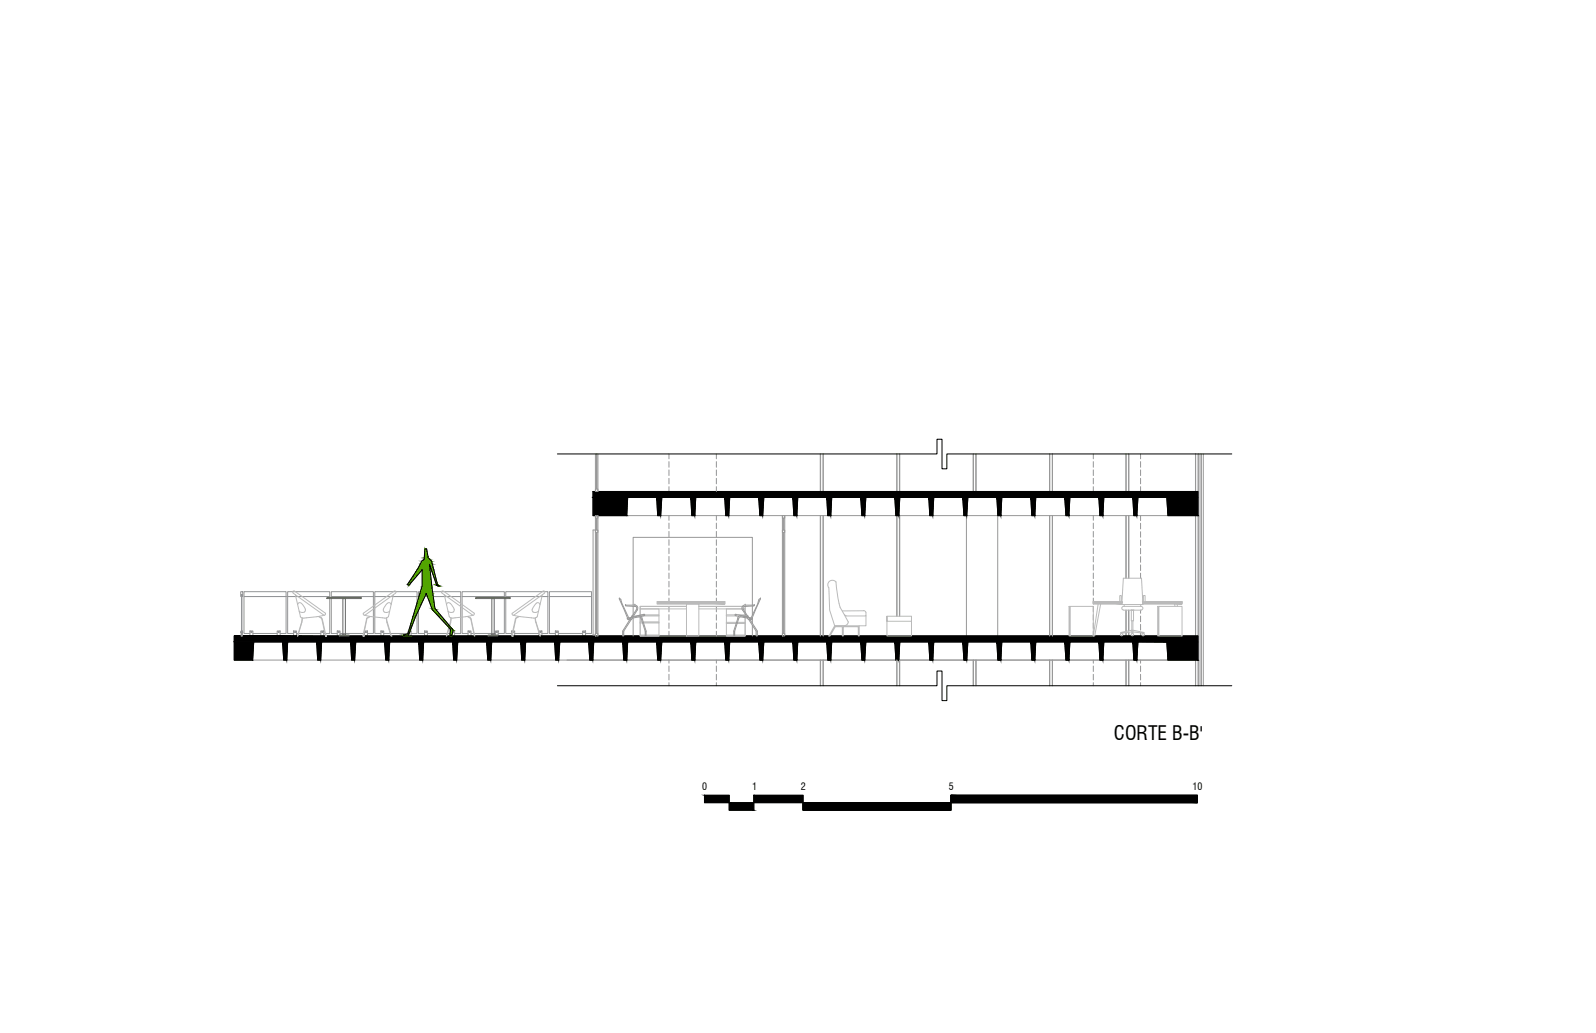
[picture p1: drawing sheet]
<svg xmlns="http://www.w3.org/2000/svg" width="432mm" height="279mm" viewBox="0 0 432 279" stroke-linecap="round" stroke-linejoin="round" font-family="sans-serif">
<defs><g id="words">
<text font-size="5.3" x="301.4" y="200">CORTE B-B'</text>
<g font-size="2.7">
<text x="190" y="213.7">0</text>
<text x="203.5" y="213.8">1</text>
<text x="216.6" y="213.8">2</text>
<text x="256.7" y="213.7">5</text>
<text x="322.6" y="213.7">10</text>
</g>
</g></defs>
<!-- layer: A_VISTA FONDO -->
<g fill="none" stroke="#939598" stroke-width=".27">
<path d="M65.1 160h.6v1.3h-.2v-.5l-.2 .5h-.2zM65.2 170.9v.2zM65.2 171h.5l-.5 .1M65.2 170.9h.1M65.3 171.3l.2-.3v1M65.3 161.3v9.7M65.3 171v1M65.3 170.7l-.1 1.3h.3v-1.3M65.5 161.3v9.7M65.5 170.9l.1 .2zM65.5 170.9h.1M66 160h11.4v1.3h-11.4z"/>
<path d="M67.6 171.3h-1.6v-10h11.4v10h-1.6M67.6 170.7h.8v1.3h-.8zM67.9 170.9l.2 .1-.1 .1zM68.4 171.3h6.6M75 170.7h.8v1.3h-.8zM75.3 170.9l.2 .1zM77.8 160h11.4v1.3h-11.4zM79.4 171.3h-1.6v-10h11.4v10h-1.6M79.4 170.7h.8v1.3h-.8zM79.7 170.9l.2 .1-.1 .1zM80.2 171.3h6.6M86.8 170.7h.8v1.3h-.8z"/>
<path d="M87.1 170.9h.2l-.1 .2zM89.6 160h11.4v1.3h-11.4zM91.2 171.3h-1.6v-10h11.4v10h-1.6M91.2 170.7h.8v1.3h-.8zM91.5 170.9l.3 .1zM92 171.3h6.6M98.6 170.7h.8v1.3h-.8zM98.9 170.9l.2 .1-.1 .1zM101.4 160h11.4v1.3h-11.4zM103.1 171.3h-1.7v-10h11.4v10h-1.6M103.1 170.7h.7v1.3h-.7zM103.3 170.9l.3 .1z"/>
<path d="M103.8 171.3h6.6M110.4 170.7h.8v1.3h-.8zM110.7 170.9l.2 .1-.1 .1zM113.2 160h11.4v1.3h-11.4zM114.9 171.3h-1.7v-10h11.4v10h-1.6M114.9 170.7h.7v1.3h-.7zM115.1 170.9l.3 .1zM115.6 171.3h6.6M122.2 170.7h.8v1.3h-.8zM122.5 170.9l.2 .1zM125 160h11.5v1.3h-11.5zM126.6 171.3h-1.6v-10h11.5v10h-1.7"/>
<path d="M126.6 170.7h.8v1.3h-.8zM126.9 170.9l.2 .1zM127.4 171.3h6.6M134 170.7h.8v1.3h-.8zM134.3 170.9l.2 .1zM136.8 160h11.4v1.3h-11.4zM138.4 171.3h-1.6v-10h11.4v10h-1.6M138.4 170.7h.8v1.3h-.8zM138.7 170.9l.3 .1zM139.2 171.3h6.6M145.8 170.7h.8v1.3h-.8zM146.1 170.9l.3 .1z"/>
<path d="M148.6 160h11.4v1.3h-11.4zM150.3 171.3h-1.7v-10h11.4v10h-1.6M150.3 170.7h.8v1.3h-.8zM150.6 170.9l.2 .1-.2 .1zM151.1 171.3h6.5M157.6 170.7h.8v1.3h-.8zM157.9 170.9h.2l-.1 .2z"/>
<circle cx="68" cy="171" r=".06"/>
<circle cx="75.4" cy="171" r=".06"/>
<circle cx="79.8" cy="171" r=".06"/>
<circle cx="87.2" cy="171" r=".06"/>
<circle cx="91.6" cy="171" r=".06"/>
<circle cx="99" cy="171" r=".06"/>
<circle cx="103.4" cy="171" r=".06"/>
<circle cx="110.8" cy="171" r=".06"/>
<circle cx="115.2" cy="171" r=".06"/>
<circle cx="122.6" cy="171" r=".06"/>
<circle cx="127" cy="171" r=".06"/>
<circle cx="134.4" cy="171" r=".06"/>
<circle cx="138.8" cy="171" r=".06"/>
<circle cx="146.2" cy="171" r=".06"/>
<circle cx="150.6" cy="171" r=".06"/>
<circle cx="158" cy="171" r=".06"/>
</g>
<!-- layer: A_CANCELERIA -->
<g fill="none" stroke="#989898" stroke-width=".27">
<path d="M161.1 139.5h.7v.6h-.7zM161.1 132.3h.7v.6h-.7zM161.1 122.8v10.1M161.1 139.5v32.5M161.4 122.8v9.5M161.5 122.8v9.5M161.8 122.8v10.1M161.8 139.5v32.5M211.7 139.5h.6v.6h-.6zM211.7 139.5v32.5M212.3 139.5v32.5M323.4 122.8v10.1"/>
<path d="M323.4 139.5v32.5M323.5 122.8v10.1M323.5 139.5v32.5M324.2 122.8v62.7M324.7 122.8v62.7M325 122.8v62.7M325.6 122.8v62.7M161.1 143.4h.7v.6h-.7zM161.1 143.4h-.6v28.4h.6M161.4 140.1v3.3M161.4 144v27.3M161.5 140.1v3.3"/>
<path d="M161.5 144v27.3M211.7 143.4h.6v.6h-.6zM211.9 140.1v3.3M211.9 144v27.3M212.1 140.1v3.3M212.1 144v27.3M161.1 171.3h.7v.7h-.7zM211.7 171.3h.6v.7h-.6zM304.6 178.5v7M304.7 178.5v7M305.4 178.5v7M323.4 178.5v7"/>
<path d="M323.5 178.5v7"/>
</g>
<!-- layer: A_VISTA FONDO -->
<g fill="none" stroke="#989898" stroke-width=".27">
<path d="M169.6 139.5h146.4M221.9 122.8v10.1M221.9 139.5v32.5M222 122.8v10.1M222 139.5v32.5M222.7 122.8v10.1M222.7 139.5v32.5M242.6 122.8v10.1M242.6 139.5v27.2M242.7 122.8v10.1M242.7 139.5v27.2M243.3 122.8v10.1"/>
<path d="M243.3 139.5v27.2M243.4 122.8v10.1M243.4 139.5v27.2M263.3 122.8v10.1M263.4 122.8v10.1M264 122.8v10.1M264.1 122.8v10.1M283.9 122.8v10.1M283.9 139.5v32.5M284 122.8v10.1M284 139.5v32.5M284.7 122.8v10.1"/>
<path d="M284.7 139.5v32.5M304.6 122.8v10.1M304.6 139.5v16.9M304.7 122.8v10.1M304.7 139.5v16.9M305.4 122.8v10.1M305.4 139.5v16.9M68.3 178.5h247.7M167.6 162h.1M167.9 162.2l2.4 5.3M168 162.2l-.5-.2 2.5 5.6 .4-.3M169.2 163.8h.1"/>
<path d="M169.3 163.6v.2M169.3 163.7h2.5M169.3 163.9l2.8 .2M169.8 167.2l.1 .2M169.9 167.4h.1M170.5 167.3l-2 3.4v1.3h.3v-1.3l2-3.1M170.5 167.4l.3 .2M170.7 167l-.6 .1M171 166.6l-.5 .7-.3 .1M171.1 166.6h-.1M171.3 166.8v.1M171.7 163.6a.87 .87 0 0 1 .8 .5 .87 .87 0 0 1-.1 .9"/>
<path d="M171.8 163.7h.1M172 164l.3 .4-.2 .5M172.2 164.9l-1.2 1.7 .3 .2 1.1-1.8M172.8 166.6h.4l.5 .4 1.1 3.7v1.3h-.2v-1.3l-1.2-3.6-.5-.2-1.8 .3M172.9 166.6l-1.6 .3-.5 .7M174.2 166.1l.2 .3-1 .3M174.2 166.2l-2.8 .5M199.1 166.1l-.2 .3 1 .3M199.1 166.2l2.8 .5M201.1 164.9l1.2 1.7-.2 .2-1.2-1.8M201.2 164l-.2 .4 .1 .5M201.6 163.6a.87 .87 0 0 0-.8 .5 .87 .87 0 0 0 .1 .9"/>
<path d="M201.6 163.7h.1M201.6 163.7h2.4M202 166.8v.1M202.2 167.2l-1.8-.3-.5 .2-1.1 3.6v1.3h-.3v-1.3l1.2-3.9 .6-.2 1.7 .3 .6 .7M202.3 166.6h.1M202.4 166.6l.4 .7 .3 .1M202.6 167l.6 .1M202.8 167.3l2.1 3.4v1.3h-.3v-1.3l-2-3.1M202.8 167.4l-.2 .2M202.9 167.3l.4 .3 2.4-5.6a.97 .97 0 0 0-.6 1.1l-2.1 4.4M203.4 167.4h.1M203.5 167.2l-.1 .2"/>
<path d="M204 163.9l-2.7 .2M204 163.6l-.1 .2M204.1 163.8h.1M205.8 162h.1M221.9 178.5v7M222 178.5v7M222.7 178.5v7M242.6 178.5v7M242.7 178.5v7M243.3 178.5v7M243.4 178.5v7M263.3 178.5v7"/>
<path d="M263.4 178.5v7M264 178.5v7M264.1 178.5v7M283.9 178.5v7M284 178.5v7M284.7 178.5v7M304.6 165v5.8M304.6 171.1v.9M304.7 165v5.8M304.7 171.1v.9M305.4 171v1M305.4 165v5.7"/>
<circle cx="170.9" cy="167.1" r=".11"/>
<circle cx="202.4" cy="167.1" r=".11"/>
</g>
<!-- layer: A_MUROBAJO -->
<path d="M261.5 139.5v32.5M269.9 139.5v32.5M153.4 178.5h162.6M171.3 167.2v4.8M171.3 163.7v-18.4h32.3v18.4M171.3 164v2.3M203.6 163.9v2.5M203.6 167.4v1.2M203.6 169.1v2.9M269.9 177.8v.7" fill="none" stroke="#989898" stroke-width=".27"/>
<!-- layer: A_PUNTEADA -->
<g fill="none" stroke="#939598" stroke-width=".27">
<path d="M181 122.8v1.3M181 124.9v1.5M181 127.1v1.5M181 129.4v1.5M181 131.6v1.3M181 139.5v1.2M193.8 122.8v1.3M193.8 124.9v1.5M193.8 127.1v1.5M193.8 129.4v1.5M193.8 131.6v1.3M193.8 139.5v1.2"/>
<path d="M295.8 122.8v1.3M295.8 124.9v1.5M295.8 127.1v1.5M295.8 129.4v1.5M295.8 131.6v1.3M295.8 139.5v1.2M308.6 122.8v1.3M308.6 124.9v1.5M308.6 127.1v1.5M308.6 129.4v1.5M308.6 131.6v1.3M308.6 139.5v1.3"/>
<path d="M181 141.5v1.5M181 143.7v1.6M181 146v1.5M181 148.3v1.4M181 150.5v1.5M181 152.8v1.4M181 155v1.5M181 157.2v1.6M181 159.5v1.5M193.8 141.5v1.5M193.8 143.7v1.6M193.8 146v1.5"/>
<path d="M193.8 148.3v1.4M193.8 150.5v1.5M193.8 152.8v1.4M193.8 155v1.5M193.8 157.2v1.6M193.8 159.5v1.5M295.8 141.5v1.5M295.8 143.7v1.6M295.8 146v1.5M295.8 148.3v1.4M295.8 150.5v1.5M295.8 152.8v1.4"/>
<path d="M295.8 155v1.5M295.8 157.2v1.6M295.8 159.5v1.5M308.6 141.5v1.6M308.6 143.8v1.5M308.6 146.1v1.4M308.6 148.3v1.5M308.6 150.6v1.5M308.6 152.8v1.5M308.6 155v1.4M181 161.8v1.5M181 164v1.5"/>
<path d="M181 166.3v1.4M181 168.5v1.5M181 170.7v1.3M181 178.5v.9M193.8 161.8v1.5M193.8 164v1.5M193.8 166.3v1.4M193.8 168.5v1.5M193.8 170.7v1.3M193.8 178.5v.9M295.8 161.8v1.5M295.8 164v1.5"/>
<path d="M295.8 166.3v1.4M295.8 168.5v1.5M295.8 170.7v1.3M295.8 178.5v.9M308.6 165v.9M308.6 166.6v1.6M308.6 168.9v1.5M308.6 171.2v.8M308.6 178.5v.9M181 180.1v1.5M181 182.4v1.5M181 184.6v.9"/>
<path d="M193.8 180.1v1.5M193.8 182.4v1.5M193.8 184.6v.9M295.8 180.1v1.5M295.8 182.4v1.5M295.8 184.6v.9M308.6 180.1v1.5M308.6 182.4v1.5M308.6 184.6v.9"/>
</g>
<!-- layer: A_MURO EXT -->
<g fill="#000" stroke="#000" stroke-width=".27">
<path d="M160.5 134.5l9.1 5 .2-5zM160.5 134.5l9.1 5h-9.1z"/>
<path d="M177.7 134.5l1 5 .3-5zM177.7 134.5l1 5h-.8z"/>
<path d="M186.9 134.5l1.1 5 .2-5zM186.9 134.5l1.1 5h-.8z"/>
<path d="M196.1 134.5l1.1 5 .2-5zM196.1 134.5l1.1 5h-.8z"/>
<path d="M205.3 134.5l1 5 .3-5zM205.3 134.5l1 5h-.7z"/>
<path d="M214.5 134.5l1.1 5 .2-5zM214.5 134.5l1.1 5h-.8z"/>
<path d="M223.7 134.5l1.1 5 .2-5zM223.7 134.5l1.1 5h-.8z"/>
<path d="M232.9 134.5l1 5 .3-5zM232.9 134.5l1 5h-.7z"/>
<path d="M242.1 134.5l1.1 5 .2-5zM242.1 134.5l1.1 5h-.8z"/>
<path d="M251.3 134.5l1.1 5 .2-5zM251.3 134.5l1.1 5h-.8z"/>
<path d="M260.5 134.5l1 5 .3-5zM260.5 134.5l1 5h-.7z"/>
<path d="M269.7 134.5l1.1 5 .2-5zM269.7 134.5l1.1 5h-.8z"/>
<path d="M278.9 134.5l1.1 5 .2-5zM278.9 134.5l1.1 5h-.8z"/>
<path d="M288.1 134.5l1.1 5 .2-5zM288.1 134.5l1.1 5h-.8z"/>
<path d="M297.3 134.5l1.1 5 .2-5zM297.3 134.5l1.1 5h-.8z"/>
<path d="M306.5 134.5l1.1 5 .3-5zM306.5 134.5l1.1 5h-.8z"/>
<path d="M160.5 132.9l163.6 1.6v-1.6zM160.5 132.9l163.6 1.6h-163.6z"/>
<path d="M315.7 134.5l8.4 5v-5zM315.7 134.5l8.4 5h-8.1z"/>
<path d="M63.4 173.6l4.9 4.9 .3-4.9zM63.4 173.6l4.9 4.9h-4.9z"/>
<path d="M76.5 173.6l1.1 4.9 .2-4.9zM76.5 173.6l1.1 4.9h-.8z"/>
<path d="M85.7 173.6l1.1 4.9 .2-4.9zM85.7 173.6l1.1 4.9h-.8z"/>
<path d="M94.9 173.6l1 4.9 .3-4.9zM94.9 173.6l1 4.9h-.8z"/>
<path d="M104.1 173.6l1.1 4.9 .2-4.9zM104.1 173.6l1.1 4.9h-.8z"/>
<path d="M113.3 173.6l1.1 4.9 .2-4.9zM113.3 173.6l1.1 4.9h-.8z"/>
<path d="M122.5 173.6l1 4.9 .3-4.9zM122.5 173.6l1 4.9h-.8z"/>
<path d="M131.7 173.6l1.1 4.9 .2-4.9zM131.7 173.6l1.1 4.9h-.8z"/>
<path d="M140.9 173.6l1.1 4.9 .2-4.9zM140.9 173.6l1.1 4.9h-.8z"/>
<path d="M150.1 173.6l1 4.9 .3-4.9zM150.1 173.6l1 4.9h-.8z"/>
<path d="M159.3 173.6l1.1 4.9 .2-4.9zM159.3 173.6l1.1 4.9h-.8z"/>
<path d="M168.5 173.6l1.1 4.9 .2-4.9zM168.5 173.6l1.1 4.9h-.8z"/>
<path d="M177.7 173.6l1 4.9 .3-4.9zM177.7 173.6l1 4.9h-.8z"/>
<path d="M186.9 173.6l1.1 4.9 .2-4.9zM186.9 173.6l1.1 4.9h-.8z"/>
<path d="M196.1 173.6l1.1 4.9 .2-4.9zM196.1 173.6l1.1 4.9h-.8z"/>
<path d="M205.3 173.6l1 4.9 .3-4.9zM205.3 173.6l1 4.9h-.7z"/>
<path d="M214.5 173.6l1.1 4.9 .2-4.9zM214.5 173.6l1.1 4.9h-.8z"/>
<path d="M223.7 173.6l1.1 4.9 .2-4.9zM223.7 173.6l1.1 4.9h-.8z"/>
<path d="M232.9 173.6l1 4.9 .3-4.9zM232.9 173.6l1 4.9h-.7z"/>
<path d="M242.1 173.6l1.1 4.9 .2-4.9zM242.1 173.6l1.1 4.9h-.8z"/>
<path d="M251.3 173.6l1.1 4.9 .2-4.9zM251.3 173.6l1.1 4.9h-.8z"/>
<path d="M260.5 173.6l1 4.9 .3-4.9zM260.5 173.6l1 4.9h-.7z"/>
<path d="M269.7 173.6l1.1 4.9 .2-4.9zM269.7 173.6l1.1 4.9h-.8z"/>
<path d="M278.9 173.6l1.1 4.9 .2-4.9zM278.9 173.6l1.1 4.9h-.8z"/>
<path d="M288.1 173.6l1.1 4.9 .2-4.9zM288.1 173.6l1.1 4.9h-.8z"/>
<path d="M297.3 173.6l1.1 4.9 .2-4.9zM297.3 173.6l1.1 4.9h-.8z"/>
<path d="M306.5 173.6l1.1 4.9 .3-4.9zM306.5 173.6l1.1 4.9h-.8z"/>
<path d="M63.4 172l260.7 1.6v-1.6zM63.4 172l260.7 1.6h-260.7z"/>
<path d="M315.7 173.6l8.4 4.9v-4.9zM315.7 173.6l8.4 4.9h-8.1z"/>
</g>
<path d="M160.5 132.9h163.6v6.6h-8.1l-.3-5h-7.8l-.3 5h-.8l-.3-5h-7.9l-.2 5h-.8l-.3-5h-7.9l-.2 5h-.8l-.3-5h-7.9l-.2 5h-.8l-.3-5h-7.9l-.2 5h-.8l-.3-5h-7.9l-.3 5h-.7l-.3-5h-7.9l-.2 5h-.8l-.3-5h-7.9l-.2 5h-.8l-.3-5h-7.9l-.3 5h-.7l-.3-5h-7.9l-.2 5h-.8l-.3-5h-7.9l-.2 5h-.8l-.3-5h-7.9l-.3 5h-.7l-.3-5h-7.9l-.2 5h-.8l-.3-5h-7.9l-.2 5h-.8l-.3-5h-7.9l-.3 5h-.8l-.2-5h-7.9l-.2 5h-9.1zM63.4 172h260.7v6.5h-8.1l-.3-4.9h-7.8l-.3 4.9h-.8l-.3-4.9h-7.9l-.2 4.9h-.8l-.3-4.9h-7.9l-.2 4.9h-.8l-.3-4.9h-7.9l-.2 4.9h-.8l-.3-4.9h-7.9l-.2 4.9h-.8l-.3-4.9h-7.9l-.3 4.9h-.7l-.3-4.9h-7.9l-.2 4.9h-.8l-.3-4.9h-7.9l-.2 4.9h-.8l-.3-4.9h-7.9l-.3 4.9h-.7l-.3-4.9h-7.9l-.2 4.9h-.8l-.3-4.9h-7.9l-.2 4.9h-.8l-.3-4.9h-7.9l-.3 4.9h-.7l-.3-4.9h-7.9l-.2 4.9h-.8l-.3-4.9h-7.9l-.2 4.9h-.8l-.3-4.9h-7.9l-.3 4.9h-.8l-.2-4.9h-7.9l-.2 4.9h-.8l-.3-4.9h-7.9l-.2 4.9h-.8l-.3-4.9h-7.9l-.3 4.9h-.8l-.2-4.9h-7.9l-.2 4.9h-.8l-.3-4.9h-7.9l-.2 4.9h-.8l-.3-4.9h-7.9l-.3 4.9h-.8l-.2-4.9h-7.9l-.2 4.9h-.8l-.3-4.9h-7.9l-.2 4.9h-.8l-.3-4.9h-7.9l-.3 4.9h-.8l-.2-4.9h-7.9l-.2 4.9h-.8l-.3-4.9h-7.9l-.2 4.9h-.8l-.3-4.9h-7.9l-.3 4.9h-4.9z" fill="none" stroke="#000" stroke-width=".3"/>
<!-- layer: A_MOBILIARIO -->
<path d="M88.4 161.6h9.4v.3h-9.4zM91.8 171.8h2.7v.2h-2.7zM92.8 161.9h.6v9.9h-.6zM128.7 161.6h9.4v.3h-9.4zM132.1 171.8h2.6v.2h-2.6zM133.1 161.9h.6v9.9h-.6z" fill="none" stroke="#636466" stroke-width=".27"/>
<g fill="none" stroke="#bababa" stroke-width=".27">
<path d="M79.2 160l.5-.1 8.3 6v.3l-.3 .2-8.4-6zM120 159.9l-.5 .1 .1 .4M120 159.9l8.3 6v.3l-.4 .2-8.3-5.9M224.2 159a1.25 1.25 0 0 1 .2-1.8 1.25 1.25 0 0 1 1.8 .2l.4 3.6 .7 3.2M224.3 159l.2 6 1.3 4.3 2.8-.1a1.06 1.06 0 0 0 .9-1l-2.2-4M303.9 156.4h4.9l.4 7.1h-5.7zM79.9 160.8l1.4 6M80.5 172h.1M80.5 163.5l.4-.5a2.27 2.27 0 0 1 1.7 2.3l-.2 .2M80.9 165.3a1.33 1.33 0 0 0 1.5 .2M81.2 166.8l.5 .3 .5 .1M81.7 168.3l-1.2 3.7"/>
<path d="M81.7 167.1v.9l-1.2 4M81.8 167.1l-.1 1.2M86.2 166.8l.6 .3M86.4 166.7l.5 .4M86.8 167.1l.2 .2 1.2 4.7M86.8 167l.4 .5M87.2 167.5l1 4.5M87.6 166.4l-5.4 .8M88.2 172h.1M88.1 172h.1M98.3 165.9v.3l.4 .2 8.3-5.9 .1-.5-.5-.1-8.3 6M98.3 172h.1"/>
<path d="M98.4 172h.1M98.7 166.4l1.9 .4 3.5 .4 .5-.1 .5-.3M99.4 167l-.3 .5M99.5 167.1l-.3 .4-1 4.5 1-4.5M100 166.7l-.5 .4M100.2 166.8l-.7 .3M103.7 164.8l.3 .7M104.5 167.1l.2 1.2M104.6 167.1l.2 1.2 1.1 3.7M104.7 168.3l1.2 3.7M105.4 165.3a1.33 1.33 0 0 1-1.4 .2M105.8 163.5l-.4-.5a2.31 2.31 0 0 0-1.7 1.8"/>
<path d="M105.9 172h.2M106.4 160.8l-1.3 6M120.2 160.8l1.3 6 .5 .3 .5 .1M120.8 163.5l.4-.5a2.31 2.31 0 0 1 1.7 1.8M121.2 165.3a1.33 1.33 0 0 0 1.4 .2M122 167.1l-.2 1.2-1.1 3.7 1.3-3.7M122.1 167.1l-.2 1.2M122.9 164.8l-.3 .7M126.5 166.8l.8 .5 1.2 4.7-1-4.5M126.6 166.7l.5 .4M127.2 167l.3 .5M127.9 166.4l-5.4 .8"/>
<path d="M138.6 172h.1M138.7 172h.1M139 166.4l1.9 .4M139.7 167l-.3 .5M140.3 166.7l-.5 .4M140.5 166.8l-1 .5-1.1 4.7 1-4.5M144.8 167.1l.1 1.2M144.9 167.1v.9l1.3 4-1.2-3.7M145.7 165.3a1.33 1.33 0 0 1-1.5 .2M146.1 163.5l-.4-.5a2.42 2.42 0 0 0-1.8 2l.3 .5M146.7 160.8l-1.3 6-.2 .2-.8 .2-3.5-.4M147.2 160.4l.2-.3-.4-.3-8.4 6.1v.3l.3 .2 8.4-5.9"/>
<path d="M173.2 164.7h5.1v7.3h-5.1zM173.2 166.3h5.1v.3h-5.1zM173.8 168.2h-.6v.3h.6M174 168.2h4.3v.3h-4.2M174.6 171.8h-1.4v.2h5.1v-.2h-3.5M177.8 162.7h18.3v.6h-18.3zM185.7 163.3h3.4v8.7h-3.4zM185.7 164.7h-12.5v-.7h12.5h-12.5v8h28.4v-5.9v5.9h-5.1v-7.3M189.1 164h11.8M189.1 164.7h11.7M198.5 171.8h-2v.2h5.1v-.2h-2.8M198.9 166.3h-2.4v.3h2.8"/>
<path d="M199.3 168.3h-2.8v.3h2.7M199.5 168.3h2.1v.3h-2.2M199.8 166.3h1.8v.3h-.5M200.2 166.6h.3M201.6 164v.7h-.5h.5v.9zM225.8 169.3h6.7v2.7h-.3v-2.5h-4.1v2.5h-.2v-2.5h-1.9l-1.4 2.5h-.3zM227.9 165.2h5.7h.3l.4 .4v1h-5.4M228.4 166.2l.5 .4M234.3 166.6v2.7h-1.8M240 166.7v1.3h6.6v-1.3h-6.6v5.3h6.6v-5.3M289.2 164h.2v8h-.2zM289.5 164h6.3v8h-6.3z"/>
<path d="M295.8 162.7h7.2v.2h.4l.1-.2v.6h-7.7zM297.1 163.3l-1.3 8.7h.4l1.6-8.7M303 162.7h-7.2v.6M303 161.1h.4v1.8h-.4zM304 164a.49 .49 0 0 0-.5 .5 .49 .49 0 0 0 .5 .5M304 164h4.8M304 165h4.8M304.1 163.5l.1 .5M306.1 165v2.9h.6v-2.9M306.2 170.4l-3 .7v.2l3-.4M306.2 170.4v.9h.3v-.9M306.2 167.9v2.5"/>
<path d="M306.5 170.4l3.1 .7v.2l-3.1-.4M306.5 167.9v2.5M308.6 163.5v.5M308.7 164a.49 .49 0 0 1 .5 .5 .49 .49 0 0 1-.5 .5M309.2 162.7l.1 .2h.5v-.2h10v.6h-10.6zM309.3 161.1h.5v1.8h-.5zM313.2 164h.2v8h-.2zM313.5 164h6.3v8h-6.3zM317.8 163.3l.1 .7M318.4 163.3l.2 .7"/>
<circle cx="303.4" cy="171.7" r=".32"/>
<circle cx="306.4" cy="171.7" r=".32"/>
<circle cx="309.3" cy="171.7" r=".32"/>
</g>
<g fill="#bababa" stroke="#bababa" stroke-width=".27">
<path d="M177.8 162.7l18.3 .6v-.6zM177.8 162.7l18.3 .6h-18.3z"/>
<path d="M303.4 162.7l.1 .2zM303.4 162.7l.1 .2z"/>
<path d="M295.8 162.7l7.2 .2v-.2zM295.8 162.7l7.2 .2h-7.2z"/>
<path d="M295.8 162.9l7.7 .4v-.4zM295.8 162.9l7.7 .4h-7.7z"/>
<path d="M309.8 162.7l10 .2v-.2zM309.8 162.7l10 .2h-10z"/>
<path d="M309.2 162.7l.1 .2zM309.2 162.7l.1 .2z"/>
<path d="M309.2 162.9l10.6 .4v-.4zM309.2 162.9l10.6 .4h-10.6z"/>
</g>
<!-- layer: HATCH ESCALAS -->
<g fill="#52a500" stroke="#52a500" stroke-width=".27">
<path d="M118.1 158.3l.7 .2z"/>
<path d="M121.8 170.4h.8l-.4 1.5z"/>
<path d="M114.9 148.4l.9 2.4-.4-2.4zM114.9 148.4l.9 2.4h-1z"/>
<path d="M114.8 150.8l1.4 .4-.4-.4zM114.8 150.8l1.4 .4h-1.4z"/>
<path d="M114.8 151.2l1.9 .6-.5-.6zM114.1 151.8l.7-.6 1.9 .6z"/>
<path d="M114.1 151.8h2.7zM114.1 151.8h2.7z"/>
<path d="M114.1 151.8l2.8 .7-.1-.7zM114.1 151.8l2.8 .7h-3.2z"/>
<path d="M116.2 152.5l1.1 1.5-.4-1.5zM116.2 152.5l1.1 1.5h-.6z"/>
<path d="M113.7 152.5l2.6 1.5-.1-1.5zM113.7 152.5l2.6 1.5h-3.3z"/>
<path d="M113 154l3.3 .1zM113 154l3.3 .1z"/>
<path d="M112.9 154.1l-2.1 4 3.4-4zM112.9 154.1l-2.1 4h-.5z"/>
<path d="M116.7 154l1.7 4.2-1.1-4.2zM116.7 154l1.7 4.2h-.3z"/>
<path d="M118.1 158.2l.5 .1zM118.1 158.2l.5 .1z"/>
<path d="M110.3 158.1l.3 .2 .2-.2zM110.3 158.1l.3 .2z"/>
<path d="M114.2 154.1l2.6 4.4-.5-4.4zM114.2 154.1l2.6 4.4h-2.6z"/>
<path d="M118.1 158.3l.7 .2zM118.5 158.5h.3z"/>
<path d="M114.2 158.5l2.7 .3-.1-.3zM114.2 158.5l2.7 .3h-2.8z"/>
<path d="M114.1 158.8l3 1.7-.2-1.7zM114.1 158.8l3 1.7h-3.5z"/>
<path d="M115.3 160.5l2.4 4.1-.6-4.1zM115.3 160.5l2.4 4.1h-.8z"/>
<path d="M116.9 164.6l1 .3-.2-.3zM116.9 164.6l1 .3h-1z"/>
<path d="M113.6 160.5l-1.2 6.3 2.9-6.3zM113.6 160.5l-1.2 6.3h-.7z"/>
<path d="M116.9 164.9l5.5 5.3-4.5-5.3zM116.9 164.9l5.5 5.3h-.5z"/>
<path d="M121.9 170.2l.7 .2-.2-.2zM121.9 170.2l.7 .2h-.8z"/>
<path d="M111.7 166.8l-1 4.6 1.7-4.6zM111.7 166.8l-1 4.6h-.4z"/>
<path d="M110.3 171.4l.2 .4 .2-.4zM109.2 171.8l1.1-.4 .2 .4z"/>
<path d="M121.8 170.4l-.1 1.5h.5zM121.7 171.9h.5z"/>
<path d="M109.2 171.8l1.2 .2 .1-.2zM109.2 171.8l1.2 .2h-1.2z"/>
</g>
<!-- layer: A_ESCALA HUMANA -->
<path d="M114.9 148.4h.5l.4 2.4 1 1 1.6 6.4 .4 .3v.1l-.7-.3-1.9-5.8 1.5 12.1 4.9 5.8-.4 1.6-.5-.1 .2-1.7-5-5.3-1.6-4.4-2.9 6.3-2 5.2h-1.2v-.2l1.1-.4 3.9-12.9v-4.4l-3.6 4.2-.3-.2 2.7-4.1 1.1-2.2 .7-.6z" fill="none" stroke="#000" stroke-width=".27"/>
<!-- layer: 0 -->
<path d="M150.8 122.8h102.7v-4h1.4v8h1.3v-4h77.1M150.8 185.5h102.7v-4h1.4v8h1.3v-4h77.1M190.6 215.1h6.7v2h-6.7zM197.3 217.1h6.6v2h-6.6zM203.9 215.1h13.4v2h-13.4zM217.3 217.1h40v2h-40zM257.3 215.1h66.6v2h-66.6z" fill="none" stroke="#000" stroke-width=".27"/>
<g fill="#000" stroke="#000" stroke-width=".27">
<path d="M190.6 215.1l6.7 2v-2zM190.6 215.1l6.7 2h-6.7z"/>
<path d="M197.3 217.1l6.6 2v-2zM197.3 217.1l6.6 2h-6.6z"/>
<path d="M203.9 215.1l13.4 2v-2zM203.9 215.1l13.4 2h-13.4z"/>
<path d="M217.3 217.1l40 2v-2zM217.3 217.1l40 2h-40z"/>
<path d="M257.3 215.1l66.6 2v-2zM257.3 215.1l66.6 2h-66.6z"/>
</g>
<use href="#words"/>
</svg>
